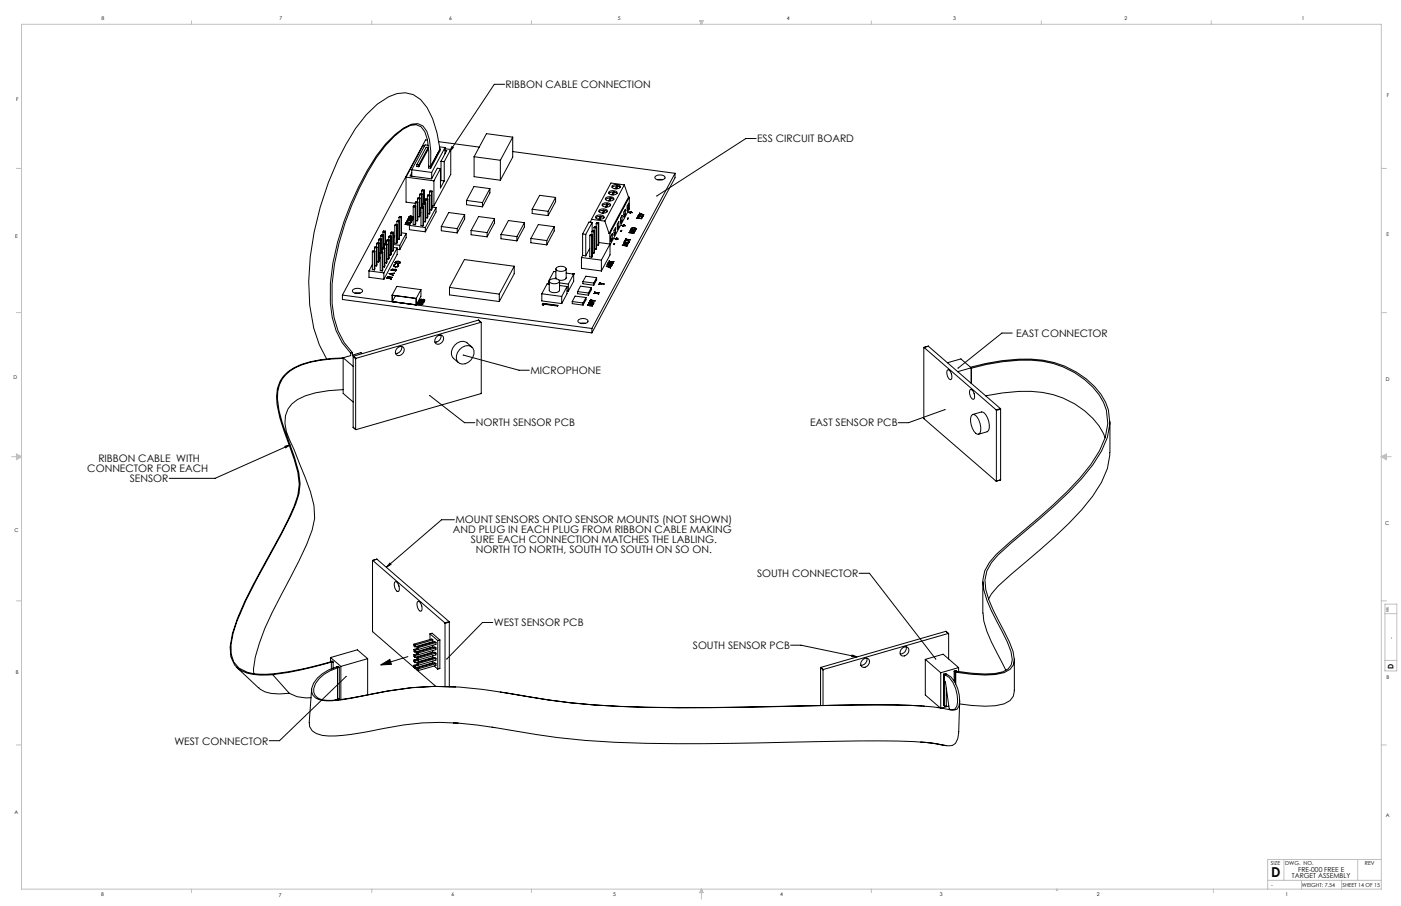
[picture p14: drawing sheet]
<svg xmlns="http://www.w3.org/2000/svg" width="864mm" height="559mm" viewBox="0 0 864 559" stroke-linecap="round" stroke-linejoin="round" font-family="sans-serif">
<defs><g id="words">
<text font-size="8.5" x="784" y="541">D</text>
<g font-size="6.4">
<text x="312" y="54">RIBBON CABLE CONNECTION</text>
<text x="467" y="88">ESS CIRCUIT BOARD</text>
<text x="626" y="208">EAST CONNECTOR</text>
<text x="327" y="231">MICROPHONE</text>
<text x="293" y="263">NORTH SENSOR PCB</text>
<text x="499" y="263">EAST SENSOR PCB</text>
<text x="61" y="285">RIBBON CABLE WITH</text>
<text x="54" y="291">CONNECTOR FOR EACH</text>
<text x="80" y="297">SENSOR</text>
<text x="281" y="323">MOUNT SENSORS ONTO SENSOR MOUNTS (NOT SHOWN)</text>
<text x="279" y="329">AND PLUG IN EACH PLUG FROM RIBBON CABLE MAKING</text>
<text x="290" y="335">SURE EACH CONNECTION MATCHES THE LABLING.</text>
<text x="293" y="341">NORTH TO NORTH, SOUTH TO SOUTH ON SO ON.</text>
<text x="467" y="356">SOUTH CONNECTOR</text>
<text x="304" y="386">WEST SENSOR PCB</text>
<text x="427" y="400">SOUTH SENSOR PCB</text>
<text x="107" y="459">WEST CONNECTOR</text>
</g>
<text font-size="4.7" x="859" y="412" transform="rotate(-90 859 412)">D</text>
<g font-size="4.2">
<text x="800" y="538">FRE-000 FREE E</text>
<text x="796" y="542">TARGET ASSEMBLY</text>
</g>
<g font-size="3.4">
<text x="859" y="394" transform="rotate(-90 859 394)">-</text>
<text x="783" y="533">SIZE</text>
<text x="792" y="533">DWG. NO.</text>
<text x="841" y="533">REV</text>
<text x="784" y="547">-</text>
<text x="803" y="547">WEIGHT: 7.54</text>
<text x="827" y="547">SHEET 14 OF 15</text>
</g>
<g font-size="3.2">
<text x="62" y="12">8</text>
<text x="172" y="12">7</text>
<text x="277" y="12">6</text>
<text x="381" y="12">5</text>
<text x="485" y="12">4</text>
<text x="588" y="12">3</text>
<text x="693" y="12">2</text>
<text x="802" y="12">1</text>
<text x="855" y="60">F</text>
<text x="10" y="62">F</text>
<text x="9" y="147">E</text>
<text x="855" y="145">E</text>
<text x="8" y="234">D</text>
<text x="854" y="235">D</text>
<text x="9" y="328">C</text>
<text x="854" y="324">C</text>
<text x="10" y="416">B</text>
<text x="855" y="419">B</text>
<text x="9" y="502">A</text>
<text x="854" y="504">A</text>
<text x="62" y="553">8</text>
<text x="172" y="553">7</text>
<text x="278" y="553">6</text>
<text x="378" y="553">5</text>
<text x="481" y="553">4</text>
<text x="579" y="553">3</text>
<text x="676" y="553">2</text>
<text x="792" y="553">1</text>
</g>
<text font-size="2" x="856" y="378" transform="rotate(-90 856 378)">REV</text>
</g></defs>
<g fill="none" stroke="#000" stroke-width=".62">
<path d="M311 52h-6l-28 41M262 90h-1l-11 19M263 86h-1l-51 96M264 90l-2-1-8 16M264 91h-1l-6 11M264 91l-6 11M264 91v1l-6 11M270 87l25 4M271 91h3M271 92a52 52 0 0 0-12-31 16 16 0 0 0-19-1 68 68 0 0 0-27 29 182 182 0 0 0-22 99l2 14 4 11 4 8M271 92l-6 11M271 92v1l-6 11"/>
<path d="M272 99l2 1M272 99v12M274 100v12M274 91l-8 15M274 91v4M274 93h1l-3 6M274 92h4M278 92l-4 8M278 92v16l-11 19M279 90v1l-2 2zM292 97v12l16 2M292 97l16 2"/>
<path d="M308 99v12M316 85v12l-8 14M316 93l100 14M316 85l-8 14M316 85l-16-3-8 15M466 85h-6l-55 36M250 109v16h6M250 109l17 3M254 105v4M254 105l12 1M257 102h1M257 102v1h1"/>
<path d="M258 102v1M260 118v2M260 118h1M260 120v8M260 120h-1M260 120h.1M261 118v7M262 117v8M262 117h-2v1M262 117l-1 1M264 103v-10l-1-7-1-5-2-3-3-1h-4a53 53 0 0 0-21 20 179 179 0 0 0-27 78 58 58 0 0 0 7 36l5 7M264 103h1"/>
<path d="M264 103v1h1M265 118h1M265 118v2M265 103l1-10-1-7-2-5-2-3-3-2-4 1a51 51 0 0 0-22 19 178 178 0 0 0-28 79 59 59 0 0 0 7 36l5 7M265 103v1M266 118v12M266 106v4M266 118h-1M266 118h.1M267 112v15M271 104v12l3-4M271 104h-1l-4 6-13-1 1-2"/>
<path d="M271 104l-4 8M272 111l2 1M272 111l-1 1M302 116v3l-5 9M302 116l-10-1-4 9M302 116l-5 9M375 119a3 3 0 0 1 5 0 3 3 0 0 1-5 0zM377 115a3 3 0 0 1 5 0 3 3 0 0 1-5 0zM378 118l-3 1M378 118l1 1M378 118l-1 2M378 118v2"/>
<path d="M379 119h1M379 119l-1 1M380 115l-3 1M380 115h1M380 115v1M380 115l-1 1M381 115l1 1M381 115l-1 1M385 114l-12 22M385 114l2 8M385 114l-8-1-12 22M404 109l2-1h3l1 1a4 4 0 0 1-6 1z"/>
<path d="M405 111h3M416 107l-51 96M416 107v3l-51 95M243 139v11h2M243 139h2M245 139v11M245 137h1M245 137v2M245 139l-1-1-1 1M245 139h.1M246 137v11M246 134v2"/>
<path d="M246 134h1M246 136h-1v1M246 136v1M246 136v12M247 134v11M248 134l-1 11M248 134h-1M248 134l-2-1v1M250 138h.1M250 138h1M250 138l3 1M250 137l3 1"/>
<path d="M250 137h.1M251 137h2M251 137h.1M251 139h2M251 139h.1M251 138v1M251 138h.1M251 135v1M251 136h.1M251 136h3M252 135h1M252 135h.1"/>
<path d="M252 134l-1 1 3 1M252 134v1M252 134h3M252 134h.1M252 133v1M252 139v3l10 1M252 139l10 1M252 134h1M253 133l-1 1M253 135h.1M253 135h1M253 134v1"/>
<path d="M253 137h.1M253 133l1 1M253 133h-1M253 133h.1M254 137h.1M254 137h-1M254 134h-1M254 134h1M254 134h.1M254 135v1M255 135h.1M255 135h-1"/>
<path d="M255 135l-1 1M255 134h-1M255 135l-3 4M255 127v12h1M255 127l1 1M256 128v11M256 125v2M256 125h1M256 127v1M256 127v12M256 127h-1M256 136h1"/>
<path d="M257 125v11M257 123v2M257 123h2M258 125l-2-1v1M258 125h-1M258 125l-1 11M258 134h1M259 123v11M259 120v2M259 120h1M259 122v12M259 122v1"/>
<path d="M259 122h-1l-1 1M259 131h1M260 128v11h1M260 128h1M260 128h.1M261 128v11M261 126v2M261 126h1M261 128h.1M261 137h1M261 125v1M261 125h1"/>
<path d="M262 126v11M262 123v2M262 123h1M262 125v1M262 125v12M262 134h1M263 123v11M263 121v2M263 121h2M264 123h-2M264 123h-1M264 123l-1 11"/>
<path d="M264 132h1M265 121v11M265 120v12M265 120h-1l-1 1M265 120v1M265 129l1 1M266 128h3M266 127h1M269 128v3l-7 12M269 128l-7 12M272 140l10 1M272 140v2l10 2"/>
<path d="M286 132l-4 9M286 132l-9-1-5 9M286 132v3l-4 9M288 124v2l9 2M288 124l9 1M297 125v3M305 135l-10-1-5 8M305 135l-5 8M305 135v3l-5 8M323 137l-10-1-4 9M323 137l-4 9M323 137v3l-4 9"/>
<path d="M328 129v3l10 1M328 129l10 1M338 130v3M342 140l-10-1-5 8M342 140l-5 8M342 140v2l-5 9M342 122v2l-4 9M342 122l-9-2-5 9M342 122l-4 8M365 135l-1 2M365 135l8 1M365 137l-4 8"/>
<path d="M365 137v6M365 137h-2l-4 7M368 138v2M368 138h1M368 133h2l2 1a2.9 2.9 0 0 1-5 0zM368 140l-1 1M368 140l-1 14M368 140h-1h-1M369 138v13M369 137h-1v1M369 137v1M369 137v14"/>
<path d="M370 129h2l2 1a2.9 2.9 0 0 1-5 0zM370 133l-3 1M370 133l1 1M370 133v2M370 133l-1 2M371 134h1M371 134l-1 1M371 126a3 3 0 0 1 5 1 3 3 0 0 1-5-1zM372 130l-3 1M372 130h1M372 130v1M372 130l-1 1"/>
<path d="M373 130l1 1M373 130l-1 1M373 136l2 8M374 122l2-1 2 1a2.9 2.9 0 0 1-5 0zM374 126l-3 1M374 126h1M374 126l-1 2M374 126v1M375 126l1 1M375 126l-1 2M376 122l-3 1M376 122h1"/>
<path d="M376 122v2M376 122l-1 2M377 122l1 1M377 122l-1 2M381 140h.1M381 137v3v1v-3zM383 136h.1M383 133v3v2v-3zM384 139h-1h1v1M384 139h.1M385 139h.1M385 139l-1 1"/>
<path d="M385 132h.1M385 129v3v2v-3zM387 128h.1M387 135h.1M387 122l-12 22M387 122h1M387 125v3v2v-3zM388 131h1zM388 122l-12 22M388 122v7l-12 22M389 131h-1M389 131h.1"/>
<path d="M389 130v1M389 131h1h-2M393 135h.1M393 135h3h-3M393 133l1 1-1-1M393 133l1 1M394 133h-1M394 133l2 1M394 131l3 2h-3l2-1zM394 133h1M394 133h.1M395 133h.1"/>
<path d="M395 133l1 1M396 134h.1M396 133v1M396 133h.1M396 132v1M230 155v11h1M230 155h1M231 155v11M231 153v2M231 153h1M231 155h-1M231 155h.1"/>
<path d="M232 153v11M232 150v2M232 150l1 1M232 152v1M232 152v12M232 152h-1v1M233 151v11M233 148v2M233 148h2M234 159h.1M234 150l-1 12M234 150h-2"/>
<path d="M234 150l-1 1M234 156v11h2M234 156h2M235 148v7M235 145v2M235 145l1 1M235 147v1M235 147v8M235 147h-1l-1 1M236 156v11M236 153v2M236 153l1 1"/>
<path d="M236 156h.1M236 156l-1-1-1 1M236 146v7M236 143v2M236 143h1M236 145v1M236 145v8M236 145h-1M237 154v11M237 151v2M237 151h1M237 153v12"/>
<path d="M237 153h-1M237 153v1M237 150v1M237 150l2 1M237 143v7M238 143h-1M238 143v7M238 143l-2-1v1M238 151v11M238 149h.1M238 149h2M238 149v2"/>
<path d="M239 151l-1 11M239 160h1M239 151h-1M239 148h-1M239 148l-1 1M239 148h1M240 148h.1M240 148h-1M240 149v11M240 146v2M240 146h1M240 157h1"/>
<path d="M240 148v12M240 148v1M241 146v11M241 144v2M241 144h1M241 155h1M241 146h.1M241 146h-1M242 144v11M242 143v12M242 143v1M242 153h3"/>
<path d="M242 143h-1v1M242 151h4M243 145l-1 2M245 153v4l-8 15M245 153l-8 15M245 154h1M245 148h1M246 145h1M246 151v3M248 144h2M250 144v3l-4 7M250 144l-4 7"/>
<path d="M262 140v3M282 141v3M290 142v3l10 1M290 142l10 1M300 143v3M309 145l10 1M309 145v2l10 2M319 146v3M327 147v3l10 1M327 147l10 1M337 148v3M358 159l13 1"/>
<path d="M358 159v6l13 2M359 144l2 1M359 158h2M359 144v14M359 158l-1 1M361 145v13M364 153l-3 5M364 145h1M364 145v13l1 1M365 145v14M365 143v2M365 143h1"/>
<path d="M365 145h-1M365 145h.1M365 156h1M366 143v13M366 140v2M366 140l1 1M366 142v14M366 154h1M366 142h-1v1M366 142v1M367 141v13M368 151h1"/>
<path d="M369 150l7 1-5 9M375 144h1M376 144v13l-5 10M376 147h1M377 144v3l-1 2v-3zM378 143h1M379 150v1zM379 150h.1M379 147h1M379 147h.1M379 140v3l-1 2v-3zM380 147v1"/>
<path d="M380 147h.1M380 147h1M381 147h.1M383 142v1zM383 142v1M383 142h.1M384 151h.1M384 151l3 1-3-1M384 150h.1M384 150h3h-2M384 150l2 1M385 150h.1"/>
<path d="M385 149l1 1M385 149h.1M385 150l2 1M385 149v1M386 147h.1M386 147l-1 1h1M386 147v1M386 147l3 1h-3M386 150h.1M386 151h-2M386 151h1M386 151h.1"/>
<path d="M387 148l1 1M387 148l-2 1 1 1M387 148l1 1-2 1M387 148l-2 1M387 148h.1M387 151h-3M387 151h.1M388 149l-2 1M388 149l-1 1M388 149h.1M389 142l1 1M389 142v1"/>
<path d="M389 142h.1M389 142l-1 1h3v-1M389 142l-1 1M389 141h.1M390 141h-1M390 143h1M390 143h.1M390 142v1M390 142h.1M390 144h.1M391 143v1l-3-1 2 1M391 143v1"/>
<path d="M391 143l-1 1M391 143h.1M391 141h-1l-1 1M391 141h1M391 140l1 1v1l-3-1M391 140l-2 1M391 140v1M391 142v1M391 142h1M391 142h.1M392 142h.1M392 141v1"/>
<path d="M217 179l2-1h2l2 1a4 4 0 0 1-6 1zM227 167v4l10 1M227 167l10 1M230 163l-3 4M231 164h1M232 161l1 1M236 165h1M237 168v4M237 162h1M239 171l1 1M239 171v1M239 171h.1"/>
<path d="M239 171h3h-3M240 169l2 1v-1M240 169l3-1-1 1M240 169h.1M240 172h1M240 172h.1M241 169h-1M241 169h.1M241 172h.1M241 166l3 1M241 167h.1M241 166v1"/>
<path d="M241 167h1M242 166l-1 1M242 169h.1M242 169v1M242 169h-1M242 166v1M242 166h1M242 166h-1M242 166h.1M242 167h.1M243 164h.1M243 167h.1"/>
<path d="M243 166h.1M243 166v1M243 163v1M244 163l-1 1 1 1M244 163l-1 1M244 166h-1M244 166v1M244 163h.1M244 162h.1M244 166h.1M244 165h.1M244 162h2"/>
<path d="M244 167h.1M244 167h-1M244 161v1M245 163l1 1a1.9 1.9 0 0 1-3 0M245 163v1l-1 1M245 164v1M245 164h1M245 163v1M245 164h.1M246 161l-2 1M246 161v1M246 161l1 1-1 1-2-1"/>
<path d="M246 161h-2M246 161l1 1M246 162v1M246 162h.1M259 179l-14-2-3 5M259 179l-2 5M259 179v4l-2 5M277 177v5l31 4M277 177l31 4M317 164v5l-9 17M317 164l-31-4-9 17M317 164l-9 17"/>
<path d="M338 174h1M338 174v1M339 173v6a4 4 0 0 0 6 0v-6M339 175h-2l-3 6M339 173l1-1h3l2 1a4 4 0 0 1-6 1zM343 166v6M343 168l-2-1-3 7M343 165l4-1 2 2a4 4 0 0 1-6 0zM345 176l5 1M345 174l5 1M349 166v5a4 4 0 0 1-4 2M349 168l5 1"/>
<path d="M350 177v4l-4 6M350 179v1M350 177l-4 6M350 175v5M353 169h1M353 169h.1M354 169v4l-4 7M354 169l-4 6M356 180v1l7 1M356 180l7 1M359 174v1l7 1M359 174l7 1"/>
<path d="M364 177l-6-1-2 4M364 177v2l-1 3M364 177l-1 4M366 175v1M368 171l-7-1-2 4M368 171v2l-2 3M368 171l-2 4M370 174l1 1M370 174h.1M371 160v7M371 175h.1M371 175h-2h2"/>
<path d="M371 175h1M372 175h.1M374 164l2 1M374 164h.1M374 163h2M374 164l1 1M374 163h.1M375 162l2 1M375 162h.1M375 165h.1M376 164l-1 1M376 165h.1"/>
<path d="M376 164h-2M376 164h.1M376 163l1 1M376 163h1M376 163h.1M376 162h.1M376 162h-1h2M376 162h1M377 163v1M377 163h1M377 163h.1M377 162l-2-1 1 1"/>
<path d="M377 162h.1M377 162h1h-1M377 164h-1v1M377 164h.1M377 164h-3M378 163l-1 1M378 163h-1M378 161l-1 1M378 161h.1M211 182l154 21M211 182v3l154 20M219 181h3"/>
<path d="M242 182v4M242 182l15 2M242 186l15 2M244 182l-2 4M257 184v4M258 186h1h-1M258 186h1M258 186h.1M259 186h.1M259 185l3 1v-1M259 185h.1M259 185h1"/>
<path d="M259 188h1M259 188h-2h2M259 188h.1M260 187h.1M260 186h-1M260 186h.1M260 188h.1M260 187h1M260 187h-2h2M260 185h-1M260 185h.1M260 187v1"/>
<path d="M261 185h-1M261 187l-2 1M261 186v1h-1l1-1h-2M261 186h-1M261 186h.1M261 186v1M261 187h.1M261 185v1M261 185h1M261 185h.1M262 185h-1h-1M295 197l2 2"/>
<path d="M295 197l-77 23M295 197l1 2M296 199l1 44-78 22M296 199l-77 22M308 181v5M334 181v5l12 1M334 181l12 2M335 187l9 1v1l-9-1h-1zM335 187l-1 1M335 187l9 2M335 187h.1M346 183v4"/>
<path d="M353 186v1l6 1M353 186l6 1M357 197l3-1 3 2a4 4 0 0 1-7 0zM358 199h3M359 187v1M361 184v1l-2 3M361 184l-2 3M361 184l-6-1-2 3M362 188l3 1M362 188h.1M363 188h-1M363 188h1"/>
<path d="M363 188h.1M363 181v1M363 187h.1M363 187h3M363 186v1M364 186l-1 1M364 188h.1M364 188v1M364 188h2h-2M364 185h1M364 185h.1M365 186h-1"/>
<path d="M365 186l1 1M365 186l1 1v1l-3-1M365 186h-2M365 186h.1M365 185l-1 1 1-1M365 185h.1M365 185l2 1M366 187h.1M366 181h.1M367 186h.1M368 181h.1M368 181h-2"/>
<path d="M368 181l-1-1 1 1M368 181l2-1-2 1M368 181l1 1-1-1M216 218v1l-4 2M217 218h-1M217 218v1l6-2v1M218 220l1 1M218 220v44M218 220h.1M245 215a2.5 2.5 0 0 1 3-1 2.5 2.5 0 0 1 0 4 2.5 2.5 0 0 1-3 1 2.5 2.5 0 0 1 0-4zM248 214a4 4 0 0 1-4 4M269 208a2.5 2.5 0 0 1 4-1 2.5 2.5 0 0 1 0 4 2.5 2.5 0 0 1-4 1 2.5 2.5 0 0 1 0-4z"/>
<path d="M272 207a4 4 0 0 1-4 4M283 216a5 5 0 0 1 6-3 5 5 0 0 1 3 5 7 7 0 0 1-9 6 5 5 0 0 1 0-8zM286 219l34 9h6M291 214l-3-3a7 7 0 0 0-8 2 7 7 0 0 0 0 8l3 3M365 203v2M570 214l-1 44 45 39M570 214l44 39M572 214h.1M572 214h-2M572 214l45 38M624 205h-6l-27 22M212 221a58 58 0 0 0-35 8 20 20 0 0 0-6 21 211 211 0 0 0 10 33 35 35 0 0 1 0 30l-13 26a386 386 0 0 0-22 42l-3 10-1 8a15 15 0 0 0 14 17h12"/>
<path d="M212 221a59 59 0 0 0-33 8 19 19 0 0 0-8 17l1 7 2 8 7 20a38 38 0 0 1-2 37l-6 12a503 503 0 0 0-27 53 32 32 0 0 0-2 25 21 21 0 0 0 20 8 198 198 0 0 0 41-8M212 221v22l6 5M212 221l6 5M219 221v44M219 221h.1M584 224l8-3 7 6M584 228a4 4 0 0 1 2 6l-2-2v-2zM586 231h1M598 227a100 100 0 0 1 52-3 51 51 0 0 1 31 24 32 32 0 0 1-2 30 137 137 0 0 1-29 34l-9 8a258 258 0 0 0-30 27 22 22 0 0 0-1 23l6 13a65 65 0 0 1 9 24v3l-2 3a35 35 0 0 1-24 3l-10-1M599 227h.1M599 227l-9 2M599 227v9"/>
<path d="M599 227a98 98 0 0 1 50-3 50 50 0 0 1 31 24 32 32 0 0 1-2 30 136 136 0 0 1-29 34l-9 7a254 254 0 0 0-30 28 22 22 0 0 0-2 23l6 13a64 64 0 0 1 10 24l-1 3-2 3a33 33 0 0 1-22 2l-10-1v1M599 227v10M212 240a60 60 0 0 0-29 6 16 16 0 0 0-6 20l4 11a241 241 0 0 1 13 35v8a126 126 0 0 1-15 37 225 225 0 0 0-22 48l-1 8v3M265 244l21 17h7M583 253l-23 8h-6M598 240a4 4 0 0 1 2 6l-2-2v-2zM599 256a4 4 0 0 1 4 3 9 9 0 0 1 0 9 7 7 0 0 1-5-8v-2zM600 256l5-2a8 8 0 0 1 5 8 4 4 0 0 1-2 4l-5 2M600 243h1M608 244a92 92 0 0 1 41-1 48 48 0 0 1 32 27M614 253h.1M614 253v44"/>
<path d="M617 252h.1M617 252l-3 1M617 252v44M684 260v19M176 275l3-1-3 2zM179 274l-46 21h-29M218 264l1 1M684 279a42 42 0 0 1-10 27 319 319 0 0 1-51 48l-8 8-4 4-2 3M617 296l-3 1M617 296h.1M280 321h-8l-34 29M230 346v44l39 33"/>
<path d="M230 346l44 38M232 345l-2 1M232 345l45 38M240 347l1 1-3 2zM243 359a4 4 0 0 1 2 6l-2-2v-3zM530 354h6l41 52M606 359v19M246 361v1M257 371a4 4 0 0 1 2 6l-2-2v-2zM260 373v1M606 378a57 57 0 0 0 8 24l6 11M255 397l1 2"/>
<path d="M255 397l1 1M256 398v1M257 399v1M257 399h1M258 399v2M265 391h1l5 4M265 391v3M265 396v1M265 400h.1M265 391l5 4M267 395l-11 3M267 395v1l-11 3"/>
<path d="M267 398v1l-11 3M267 395l-1-1-11 3M269 396v1l-11 4M269 396l-11 3M269 400v1l-11 3M269 396h-1l-11 3M269 400l-11 3M269 400l-1-1-11 3M270 395v18M271 395v17l-1 1M271 395h-1M274 384h.1"/>
<path d="M274 384v40M277 383v1M277 383l-3 1M277 384h-3M277 384v40M304 384h-7l-22 22M487 398h7l34 7M559 399a4 4 0 0 1-4 4M583 389l2 2M583 389l-77 23M585 391v15M585 391l-77 22"/>
<path d="M146 412l13 12M168 416l10 12M204 406l6 5M204 406l16-5 7 5M204 406v2M204 409v4M205 408l-20 5-17 3M205 408h.1M205 412h.1M205 408h-1v1M205 408l-1 1M205 408v4"/>
<path d="M207 411a21 21 0 0 0-15 14 8 8 0 0 0 9 7 219 219 0 0 0 38-6 193 193 0 0 1 73 1 495 495 0 0 0 106 10l20-1a2997 2997 0 0 1 124-1l13 1 13 2 2-1a14 14 0 0 0 0-12 11 11 0 0 0-7-9M207 411l1 1M207 411h2v1M208 412a20 20 0 0 0-15 13 7 7 0 0 0 9 7l8-1 12-2a242 242 0 0 1 46-6M208 412v19M209 412v19h-1M209 412h-1M210 411v20M213 417l-41 40h-6M227 406l-17 5M227 406v22M235 410l5-3 1 3z"/>
<path d="M251 405l-16 5M255 401h1M255 401v1h1M255 404l1 1M255 407l1 2M255 410l1 2M255 407l1 1M255 404h1M255 410l1 1M256 401v1M256 404v1M256 408v1"/>
<path d="M256 411v1M257 402v1M257 405v2M257 409v1M257 412l1 2M257 400l1 1M257 402l1 1M257 403l1 1M257 405l1 1M257 407h1M257 400l-2 1M257 410h1"/>
<path d="M257 409h1M257 403l-2 1M257 412l1 1M257 407h-2M257 410h-2M258 401h-2M258 404h-2M258 407l-2 1M258 410l-2 1M258 403v1M258 406v1M258 409v1"/>
<path d="M258 413v1M265 403h.1M265 406h.1M266 409h.1M267 401v1l-11 3M267 404v2l-11 3M267 408v1l-11 3M268 411l2 2M269 403v1l-11 3M269 406v1l-11 3M269 409v1l-11 4M269 409h-1l-11 3"/>
<path d="M269 406h-1l-11 3M269 403l-1-1-11 3M269 403l-11 3M269 406l-11 3M269 409l-11 4M506 412l1 1M506 412v23M506 412h.1M506 412l2 1M507 413v22M508 413h-1M525 404l3 1h-3z"/>
<path d="M531 407a2.5 2.5 0 0 1 4-1 2.5 2.5 0 0 1 0 4 2.5 2.5 0 0 1-4 1 2.5 2.5 0 0 1 0-4zM534 406a4 4 0 0 1-3 4M556 400a2.5 2.5 0 0 1 3-1 2.5 2.5 0 0 1 0 4 2.5 2.5 0 0 1-3 1 2.5 2.5 0 0 1 0-4zM570 407l11-3 10 8M570 407l10 8M570 407v22l10 8M580 415v22M582 416h1M582 416h.1M582 416v19v1M582 416a17 17 0 0 1 8 16v3l-1 2-4 1M582 416v20"/>
<path d="M583 416h-1M588 414h1h1h-1M588 414h1M588 414v6M589 414v7M589 415v7M591 412l-11 3M591 412v2M625 406v20a8 8 0 0 1-6 8 65 65 0 0 1-27 0M160 424a15 15 0 0 0 12 4h6M178 428l5 2h9M192 425l-1 21a8 8 0 0 0 8 8 130 130 0 0 0 38-5 171 171 0 0 1 69 0 527 527 0 0 0 112 10l34-1a2346 2346 0 0 1 111-1l15 2a11 11 0 0 0 11 0l1-3 1-5"/>
<path d="M208 431v1M208 431l-2 1M268 423l13 1M308 427a522 522 0 0 0 110 9h40a1521 1521 0 0 1 111-1M569 436h1M579 436h-1M583 420l2 17 1 1M583 424v11l-1 1M585 435l-5 2M592 432l-1 19M279 446h3M303 449h2"/>
<path d="M305 449h.1M568 458l15 2"/>
</g>
<g fill="none" stroke="#c0c0c0" stroke-width=".62">
<path d="M13 15h838v533h-838zM118 13v2M229 13v2M328 13v2M431 13h2l-1 2zM432 13v2M433 13l-1 2M537 13v2M642 13v2M747 13v2M10 104h3M851 104h4"/>
<path d="M10 193h3M851 193h4M7 282h6M10 280l3 2-3 2zM10 280l3 2M10 281l3 1M13 282l-3 1M13 282h-3M851 282h7M851 282h4M851 282l4 1M851 282l4-2v4z"/>
<path d="M855 281l-4 1M855 280l-4 2M10 371h3M851 371h4M854 373h7v41h-7zM854 378h7M854 407h7M10 459h3M851 459h4M791 530v13M837 530v13M851 530h-70v18"/>
<path d="M118 548v3M229 548v3M328 548v3M432 548v7M432 548l1 3h-2zM432 548l1 3M432 548v3M537 548v3M651 548l1 1h-1zM748 548v3M781 543h70M802 543v5"/>
<path d="M827 543v5"/>
</g>
<path d="M275 406l1 1zM240 347l1 1-3 2zM213 417h1zM176 275l3-1-3 2zM285 219h1zM582 252l1 1zM590 227h1zM577 406v1zM525 404l3 1h-3zM279 90v1l-2 2zM235 410l5-3 1 3z" fill="#000"/>
<use href="#words"/>
</svg>
